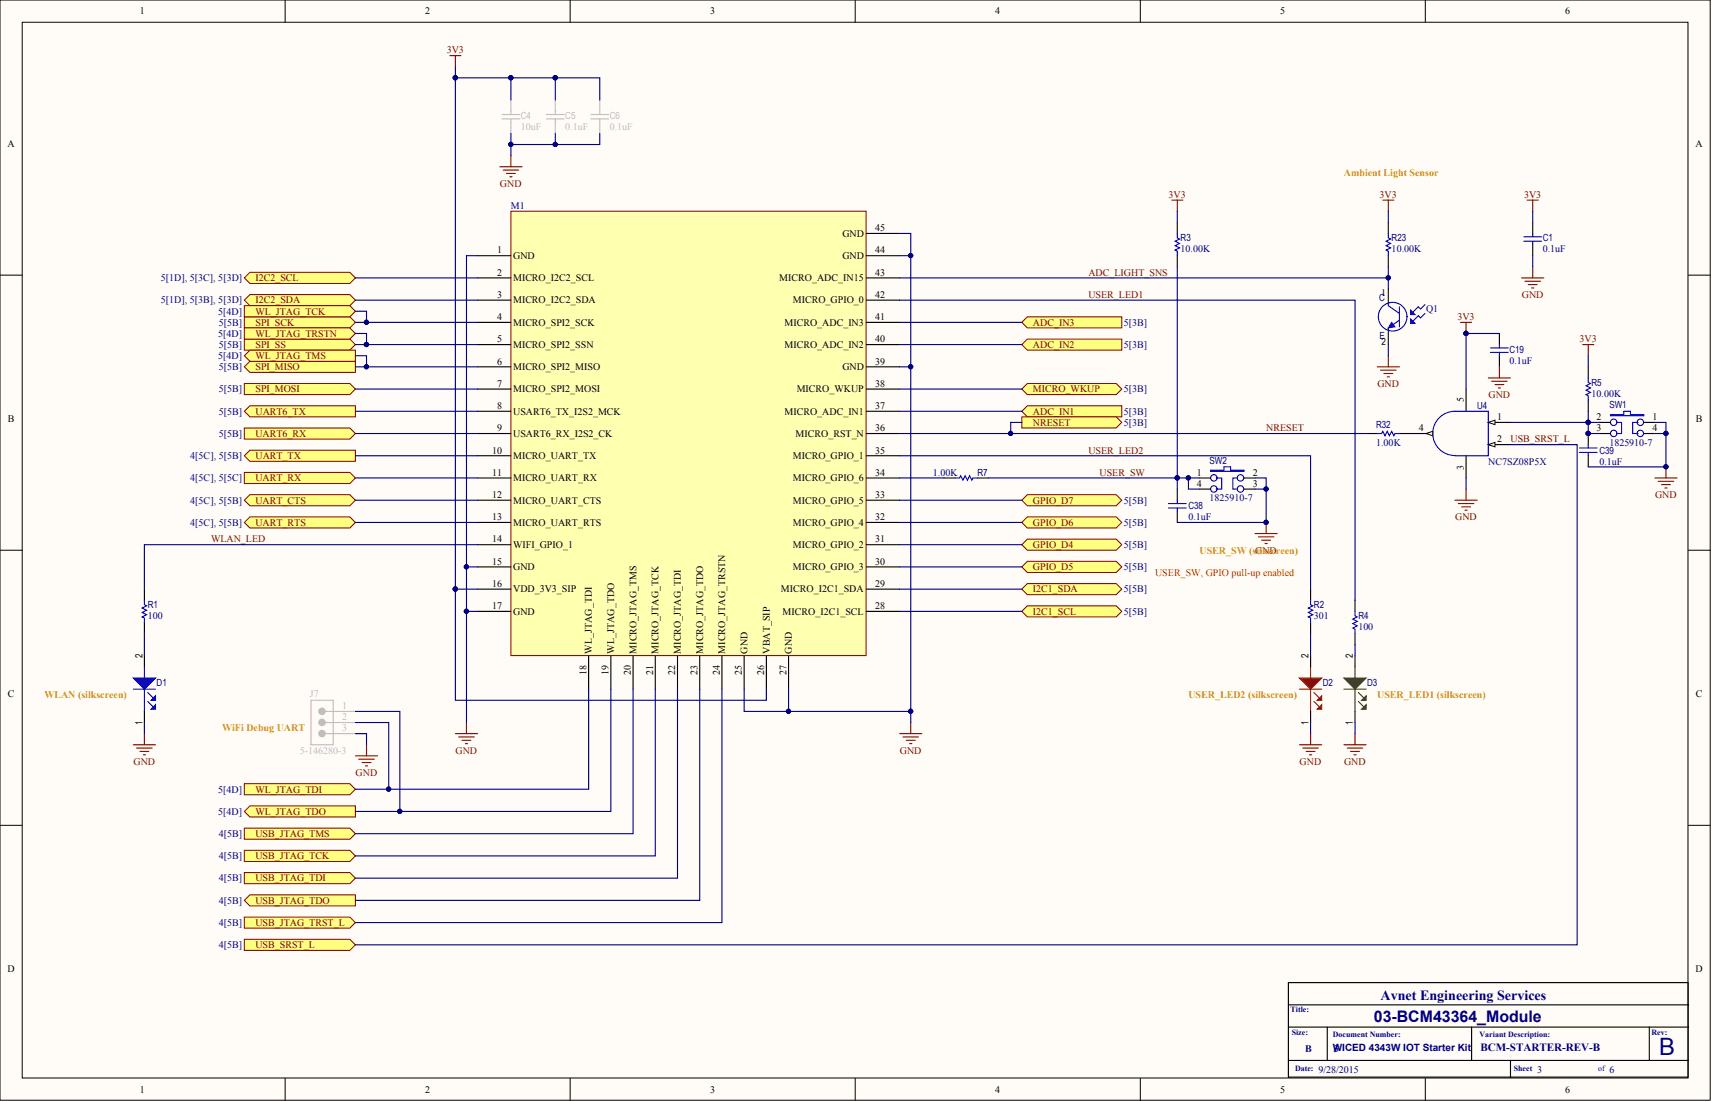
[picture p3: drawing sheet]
<svg xmlns="http://www.w3.org/2000/svg" width="391mm" height="252mm" viewBox="0 0 391 252" stroke-linecap="round" stroke-linejoin="round" font-family="sans-serif">
<defs><g id="words">
<text font-size="5.5" fill="#000080" x="378.9" y="240.9">B</text>
<text font-size="3.6" fill="#000080" x="313.7" y="233.2">03-BCM43364_Module</text>
<text font-size="3.2" fill="#000080" x="315.2" y="228.2">Avnet Engineering Services</text>
<text font-size="2.5" fill="#000080" x="338" y="240">BCM-STARTER-REV-B</text>
<g font-size="2.3">
<text x="32" y="3.3">1</text>
<text x="97" y="3.3">2</text>
<text x="162.1" y="3.3">3</text>
<text x="227.2" y="3.3">4</text>
<text x="292.3" y="3.3">5</text>
<text x="357.4" y="3.3">6</text>
<text x="1.7" y="33.5">A</text>
<text x="387.1" y="33.5">A</text>
<text x="199.8" y="52.8">45</text>
<text x="113.5" y="57.9">1</text>
<text x="117.2" y="59.1">GND</text>
<text x="192.3" y="54">GND</text>
<text x="192.3" y="59.1">GND</text>
<text x="199.8" y="57.9">44</text>
<text x="113.5" y="62.9">2</text>
<text x="117.2" y="64.2">MICRO_I2C2_SCL</text>
<text x="177.9" y="64.2">MICRO_ADC_IN15</text>
<text x="199.8" y="62.9">43</text>
<text x="113.5" y="68">3</text>
<text x="117.2" y="69.3">MICRO_I2C2_SDA</text>
<text x="181" y="69.3">MICRO_GPIO_0</text>
<text x="199.8" y="68">42</text>
<text x="315.3" y="67.5">1</text>
<text x="113.5" y="73.1">4</text>
<text x="117.2" y="74.3">MICRO_SPI2_SCK</text>
<text x="179.1" y="74.3">MICRO_ADC_IN3</text>
<text x="199.8" y="73.1">41</text>
<text x="113.5" y="78.1">5</text>
<text x="113.5" y="83.2">6</text>
<text x="117.2" y="79.4">MICRO_SPI2_SSN</text>
<text x="179.1" y="79.4">MICRO_ADC_IN2</text>
<text x="199.8" y="83.2">39</text>
<text x="199.8" y="78.1">40</text>
<text x="113.5" y="88.3">7</text>
<text x="117.2" y="84.5">MICRO_SPI2_MISO</text>
<text x="117.2" y="89.6">MICRO_SPI2_MOSI</text>
<text x="181.9" y="89.6">MICRO_WKUP</text>
<text x="192.3" y="84.5">GND</text>
<text x="199.8" y="88.3">38</text>
<text x="113.5" y="93.4">8</text>
<text x="117.2" y="94.6">USART6_TX_I2S2_MCK</text>
<text x="179.1" y="94.6">MICRO_ADC_IN1</text>
<text x="199.8" y="93.4">37</text>
<text x="334.2" y="91.8" transform="rotate(-90 334.2 91.8)">5</text>
<text x="341.8" y="95.9">1</text>
<text x="364.5" y="95.9">2</text>
<text x="377.3" y="95.9">1</text>
<text x="1.8" y="96.2">B</text>
<text x="113.5" y="98.4">9</text>
<text x="117.2" y="99.7">USART6_RX_I2S2_CK</text>
<text x="181.6" y="99.7">MICRO_RST_N</text>
<text x="199.8" y="98.4">36</text>
<text x="324" y="98.4">4</text>
<text x="341.8" y="101">2</text>
<text x="364.5" y="98.4">3</text>
<text x="377.3" y="98.4">4</text>
<text x="387.2" y="96.2">B</text>
<text x="112.3" y="103.5">10</text>
<text x="117.2" y="104.8">MICRO_UART_TX</text>
<text x="181" y="104.8">MICRO_GPIO_1</text>
<text x="199.8" y="103.5">35</text>
<text x="334.2" y="107.2" transform="rotate(-90 334.2 107.2)">3</text>
<text x="112.3" y="108.6">11</text>
<text x="112.3" y="113.7">12</text>
<text x="117.2" y="109.9">MICRO_UART_RX</text>
<text x="181" y="109.9">MICRO_GPIO_6</text>
<text x="199.8" y="113.7">33</text>
<text x="199.8" y="108.6">34</text>
<text x="273.2" y="108.6">1</text>
<text x="273.2" y="111.1">4</text>
<text x="286" y="111.1">3</text>
<text x="286" y="108.6">2</text>
<text x="112.3" y="118.7">13</text>
<text x="117.2" y="114.9">MICRO_UART_CTS</text>
<text x="181" y="114.9">MICRO_GPIO_5</text>
<text x="199.8" y="118.7">32</text>
<text x="112.3" y="123.8">14</text>
<text x="117.2" y="120">MICRO_UART_RTS</text>
<text x="117.2" y="125.1">WIFI_GPIO_1</text>
<text x="181" y="125.1">MICRO_GPIO_2</text>
<text x="181" y="120">MICRO_GPIO_4</text>
<text x="199.8" y="123.8">31</text>
<text x="112.3" y="128.9">15</text>
<text x="117.2" y="130.2">GND</text>
<text x="181" y="130.2">MICRO_GPIO_3</text>
<text x="199.8" y="128.9">30</text>
<text x="112.3" y="134">16</text>
<text x="117.2" y="135.2">VDD_3V3_SIP</text>
<text x="178.3" y="135.2">MICRO_I2C1_SDA</text>
<text x="199.8" y="134">29</text>
<text x="112.3" y="139">17</text>
<text x="117.2" y="140.3">GND</text>
<text x="178.7" y="140.3">MICRO_I2C1_SCL</text>
<text x="199.8" y="139">28</text>
<text x="135.2" y="149.2" transform="rotate(-90 135.2 149.2)">WL_JTAG_TDI</text>
<text x="140.2" y="149.2" transform="rotate(-90 140.2 149.2)">WL_JTAG_TDO</text>
<text x="145.3" y="149.2" transform="rotate(-90 145.3 149.2)">MICRO_JTAG_TMS</text>
<text x="150.4" y="149.2" transform="rotate(-90 150.4 149.2)">MICRO_JTAG_TCK</text>
<text x="155.4" y="149.2" transform="rotate(-90 155.4 149.2)">MICRO_JTAG_TDI</text>
<text x="160.5" y="149.2" transform="rotate(-90 160.5 149.2)">MICRO_JTAG_TDO</text>
<text x="165.6" y="149.2" transform="rotate(-90 165.6 149.2)">MICRO_JTAG_TRSTN</text>
<text x="170.7" y="149.2" transform="rotate(-90 170.7 149.2)">GND</text>
<text x="175.7" y="149.2" transform="rotate(-90 175.7 149.2)">VBAT_SIP</text>
<text x="180.8" y="149.2" transform="rotate(-90 180.8 149.2)">GND</text>
<text x="133.9" y="154" transform="rotate(-90 133.9 154)">18</text>
<text x="139" y="154" transform="rotate(-90 139 154)">19</text>
<text x="144" y="154" transform="rotate(-90 144 154)">20</text>
<text x="149.1" y="154" transform="rotate(-90 149.1 154)">21</text>
<text x="154.2" y="154" transform="rotate(-90 154.2 154)">22</text>
<text x="159.2" y="154" transform="rotate(-90 159.2 154)">23</text>
<text x="164.3" y="154" transform="rotate(-90 164.3 154)">24</text>
<text x="169.4" y="154" transform="rotate(-90 169.4 154)">25</text>
<text x="174.5" y="154" transform="rotate(-90 174.5 154)">26</text>
<text x="179.5" y="154" transform="rotate(-90 179.5 154)">27</text>
<text x="1.8" y="159">C</text>
<text x="387.2" y="159">C</text>
<text x="1.7" y="221.8">D</text>
<text x="387.1" y="221.8">D</text>
<text x="32" y="249.4">1</text>
<text x="97" y="249.4">2</text>
<text x="162.1" y="249.4">3</text>
<text x="227.2" y="249.4">4</text>
<text x="292.3" y="249.4">5</text>
<text x="357.4" y="249.4">6</text>
</g>
<g font-size="2.3" fill="#800000">
<text x="102" y="12.2">3V3</text>
<text x="114.2" y="42.6">GND</text>
<text x="266.8" y="45.2">3V3</text>
<text x="315" y="45.2">3V3</text>
<text x="348" y="45.2">3V3</text>
<text x="58.3" y="64.2">I2C2_SCL</text>
<text x="248.5" y="62.9">ADC_LIGHT_SNS</text>
<text x="58.3" y="69.3">I2C2_SDA</text>
<text x="58.3" y="71.8">WL_JTAG_TCK</text>
<text x="248.5" y="68">USER_LED1</text>
<text x="347.4" y="68">GND</text>
<text x="58.3" y="74.3">SPI_SCK</text>
<text x="58.3" y="76.9">WL_JTAG_TRSTN</text>
<text x="235.8" y="74.3">ADC_IN3</text>
<text x="332.7" y="73.1">3V3</text>
<text x="58.3" y="79.4">SPI_SS</text>
<text x="58.3" y="82">WL_JTAG_TMS</text>
<text x="235.8" y="79.4">ADC_IN2</text>
<text x="360.6" y="78.1">3V3</text>
<text x="58.3" y="84.5">SPI_MISO</text>
<text x="58.3" y="89.6">SPI_MOSI</text>
<text x="235.8" y="89.6">MICRO_WKUP</text>
<text x="314.5" y="88.3">GND</text>
<text x="58.3" y="94.6">UART6_TX</text>
<text x="235.8" y="94.6">ADC_IN1</text>
<text x="339.8" y="90.8">GND</text>
<text x="58.3" y="99.7">UART6_RX</text>
<text x="235.8" y="97.2">NRESET</text>
<text x="289.1" y="98.4">NRESET</text>
<text x="344.9" y="101">USB_SRST_L</text>
<text x="58.3" y="104.8">UART_TX</text>
<text x="248.5" y="103.5">USER_LED2</text>
<text x="58.3" y="109.9">UART_RX</text>
<text x="251" y="108.6">USER_SW</text>
<text x="377.9" y="113.7">GND</text>
<text x="58.3" y="114.9">UART_CTS</text>
<text x="235.8" y="114.9">GPIO_D7</text>
<text x="332.2" y="118.7">GND</text>
<text x="48.2" y="123.8">WLAN_LED</text>
<text x="58.3" y="120">UART_RTS</text>
<text x="235.8" y="125.1">GPIO_D4</text>
<text x="235.8" y="120">GPIO_D6</text>
<text x="235.8" y="130.2">GPIO_D5</text>
<text x="286.6" y="126.4">GND</text>
<text x="235.8" y="135.2">I2C1_SDA</text>
<text x="235.8" y="140.3">I2C1_SCL</text>
<text x="104" y="172">GND</text>
<text x="205.4" y="172">GND</text>
<text x="30.5" y="174.6">GND</text>
<text x="81.2" y="177.1">GND</text>
<text x="296.7" y="174.6">GND</text>
<text x="306.9" y="174.6">GND</text>
<text x="58.3" y="180.9">WL_JTAG_TDI</text>
<text x="58.3" y="186">WL_JTAG_TDO</text>
<text x="58.3" y="191">USB_JTAG_TMS</text>
<text x="58.3" y="196.1">USB_JTAG_TCK</text>
<text x="58.3" y="201.2">USB_JTAG_TDI</text>
<text x="58.3" y="206.3">USB_JTAG_TDO</text>
<text x="58.3" y="211.3">USB_JTAG_TRST_L</text>
<text x="58.3" y="216.4">USB_SRST_L</text>
</g>
<g font-size="2.3" fill="#bfbebc">
<text x="118.9" y="29.7">10uF</text>
<text x="129.1" y="29.7">0.1uF</text>
<text x="139.2" y="29.7">0.1uF</text>
<text x="70.7" y="159.1">J7</text>
<text x="78.1" y="161.9">1</text>
<text x="78.1" y="164.4">2</text>
<text x="78.1" y="166.9">3</text>
<text x="68.5" y="172">5-146280-3</text>
</g>
<g font-size="2.3" fill="#fd8300">
<text x="306.8" y="40.1">Ambient Light Sensor</text>
<text x="273.9" y="126.4">USER_SW (silkscreen)</text>
<text x="10.1" y="159.3">WLAN (silkscreen)</text>
<text x="271.3" y="159.3">USER_LED2 (silkscreen)</text>
<text x="314.4" y="159.3">USER_LED1 (silkscreen)</text>
<text x="50.7" y="166.9">WiFi Debug UART</text>
</g>
<g font-size="2.3" fill="#000080">
<text x="116.6" y="47.7">M1</text>
<text x="269.6" y="57.6">10.00K</text>
<text x="317.7" y="57.6">10.00K</text>
<text x="352.2" y="57.6">0.1uF</text>
<text x="36.7" y="64.2">5[1D], 5[3C], 5[3D]</text>
<text x="36.7" y="69.3">5[1D], 5[3B], 5[3D]</text>
<text x="49.8" y="71.8">5[4D]</text>
<text x="325.6" y="71.3">Q1</text>
<text x="49.8" y="76.9">5[4D]</text>
<text x="50" y="74.3">5[5B]</text>
<text x="256.6" y="74.3">5[3B]</text>
<text x="49.8" y="82">5[4D]</text>
<text x="50" y="79.4">5[5B]</text>
<text x="256.6" y="79.4">5[3B]</text>
<text x="344.6" y="83">0.1uF</text>
<text x="50" y="84.5">5[5B]</text>
<text x="50" y="89.6">5[5B]</text>
<text x="256.6" y="89.6">5[3B]</text>
<text x="50" y="94.6">5[5B]</text>
<text x="256.6" y="94.6">5[3B]</text>
<text x="363.4" y="90.6">10.00K</text>
<text x="50" y="99.7">5[5B]</text>
<text x="256.6" y="97.2">5[3B]</text>
<text x="314.2" y="101.7">1.00K</text>
<text x="367.4" y="101.7">1825910-7</text>
<text x="43.4" y="104.8">4[5C], 5[5B]</text>
<text x="339.8" y="106.1">NC7SZ08P5X</text>
<text x="365.2" y="106.1">0.1uF</text>
<text x="43.4" y="109.9">4[5C], 5[5C]</text>
<text x="213" y="108.6">1.00K</text>
<text x="43.4" y="114.9">4[5C], 5[5B]</text>
<text x="256.6" y="114.9">5[5B]</text>
<text x="271.3" y="118.7">0.1uF</text>
<text x="276.2" y="114.4">1825910-7</text>
<text x="43.4" y="120">4[5C], 5[5B]</text>
<text x="256.6" y="125.1">5[5B]</text>
<text x="256.6" y="120">5[5B]</text>
<text x="256.6" y="130.2">5[5B]</text>
<text x="256.6" y="135.2">5[5B]</text>
<text x="33.7" y="141.3">100</text>
<text x="256.6" y="140.3">5[5B]</text>
<text x="300" y="141.3">301</text>
<text x="310.1" y="143.9">100</text>
<text x="49.8" y="180.9">5[4D]</text>
<text x="49.8" y="186">5[4D]</text>
<text x="50" y="191">4[5B]</text>
<text x="50" y="196.1">4[5B]</text>
<text x="50" y="201.2">4[5B]</text>
<text x="50" y="206.3">4[5B]</text>
<text x="50" y="211.3">4[5B]</text>
<text x="50" y="216.4">4[5B]</text>
<text x="304.3" y="239.8">WICED 4343W IOT Starter Kit</text>
<text x="298" y="240">B</text>
<text x="301" y="244.8">9/28/2015</text>
<text x="304.6" y="240">3</text>
<text x="351" y="244.8">3</text>
<text x="367.4" y="244.8">6</text>
</g>
<text font-size="2.3" fill="#f00" x="263.7" y="131.4">USER_SW, GPIO pull-up enabled</text>
<g font-size="2.2" fill="#bfbebc">
<text x="118.9" y="27.2">C4</text>
<text x="129.1" y="27.2">C5</text>
<text x="139.2" y="27.2">C6</text>
</g>
<g font-size="2.2" fill="#000080">
<text x="269.6" y="55.1">R3</text>
<text x="317.7" y="55.1">R23</text>
<text x="352.2" y="55.1">C1</text>
<text x="314.9" y="68.8">C</text>
<text x="315" y="77.4">E</text>
<text x="344.6" y="80.5">C19</text>
<text x="363.4" y="88.1">R5</text>
<text x="337.3" y="93.4">U4</text>
<text x="367.4" y="93.2">SW1</text>
<text x="314.2" y="97.7">R32</text>
<text x="276.2" y="105.8">SW2</text>
<text x="365.2" y="103.6">C39</text>
<text x="223.2" y="108.6">R7</text>
<text x="271.3" y="116.2">C38</text>
<text x="33.7" y="138.8">R1</text>
<text x="300" y="138.8">R2</text>
<text x="310.1" y="141.4">R4</text>
<text x="35.8" y="156.6">D1</text>
<text x="302" y="156.6">D2</text>
<text x="312.2" y="156.6">D3</text>
</g>
<g font-size="2.2">
<text x="315.5" y="78.7">2</text>
<text x="32.5" y="150.2" transform="rotate(-90 32.5 150.2)">2</text>
<text x="298.8" y="150.2" transform="rotate(-90 298.8 150.2)">2</text>
<text x="308.9" y="150.2" transform="rotate(-90 308.9 150.2)">2</text>
<text x="32.5" y="165.4" transform="rotate(-90 32.5 165.4)">1</text>
<text x="298.8" y="165.4" transform="rotate(-90 298.8 165.4)">1</text>
<text x="308.9" y="165.4" transform="rotate(-90 308.9 165.4)">1</text>
</g>
<g font-size="1.8" fill="#000080">
<text x="294.7" y="231">Title:</text>
<text x="294.9" y="236.3">Size:</text>
<text x="304.3" y="236.6">Document Number:</text>
<text x="337.8" y="236.6">Variant Description:</text>
<text x="377.1" y="236.3">Rev:</text>
<text x="295.7" y="244.5">Date:</text>
<text x="345.6" y="244.5">Sheet</text>
<text x="364.9" y="244.5">of</text>
</g>
</g></defs>
<g fill="#fffcf8" stroke="#000" stroke-width=".23">
<path d="M0 0h390.5v251.1h-390.5z"/>
<path d="M5.1 5.1h380.3v241h-380.3z"/>
</g>
<g fill="none" stroke="#000" stroke-width=".23">
<path d="M65.1 0v5.1M130.2 0v5.1M195.3 0v5.1M260.4 0v5.1M325.4 0v5.1M0 62.8h5.1M385.4 62.8h5.1M0 125.6h5.1M385.4 125.6h5.1M0 188.4h5.1M385.4 188.4h5.1M65.1 246.1v5.1"/>
<path d="M130.2 246.1v5.1M195.3 246.1v5.1M260.4 246.1v5.1M325.4 246.1v5.1"/>
</g>
<path d="M294.2 224.3h91.2v21.5h-91.2zM294.2 229.4h91.2M294.2 234.4h91.2M303 234.4v7.6M336 234.4v7.6M376.6 234.4v7.6M294.2 242h91.2M344.9 242v3.8" fill="none" stroke="#000" stroke-width=".25"/>
<path d="M104 167.5h5M104.7 168.2h3.6M105.5 169h2M106.3 169.7h.5M106.5 164.9v2.6" fill="none" stroke="#800000" stroke-width=".25"/>
<g fill="#ffff80" stroke="#800000" stroke-width=".23">
<path d="M57.1 102.8h24v2.5h-24l-1.3-1.3z" fill-rule="evenodd"/>
<path d="M55.8 107.8h24.1l1.2 1.3-1.2 1.3h-24.1z" fill-rule="evenodd"/>
<path d="M57.1 112.9h22.8l1.2 1.3-1.2 1.2h-22.8l-1.3-1.2z" fill-rule="evenodd"/>
<path d="M57.1 118h22.8l1.2 1.2-1.2 1.3h-22.8l-1.3-1.3z" fill-rule="evenodd"/>
<path d="M55.8 189h24.1l1.2 1.3-1.2 1.3h-24.1z" fill-rule="evenodd"/>
<path d="M55.8 194.1h24.1l1.2 1.3-1.2 1.2h-24.1z" fill-rule="evenodd"/>
<path d="M55.8 199.2h24.1l1.2 1.2-1.2 1.3h-24.1z" fill-rule="evenodd"/>
<path d="M57.1 204.2h24v2.6h-24l-1.3-1.3z" fill-rule="evenodd"/>
<path d="M55.8 209.3h24.1l1.2 1.3-1.2 1.3h-24.1z" fill-rule="evenodd"/>
<path d="M234.6 138.3h20.3l1.2 1.2-1.2 1.3h-20.3l-1.3-1.3z" fill-rule="evenodd"/>
<path d="M234.6 133.2h20.3l1.2 1.3-1.2 1.2h-20.3l-1.3-1.2z" fill-rule="evenodd"/>
<path d="M57.1 67.2h22.8l1.2 1.3-1.2 1.3h-22.8l-1.3-1.3z" fill-rule="evenodd"/>
<path d="M234.6 128.1h20.3l1.2 1.3-1.2 1.3h-20.3l-1.3-1.3z" fill-rule="evenodd"/>
<path d="M234.6 123.1h20.3l1.2 1.2-1.2 1.3h-20.3l-1.3-1.3z" fill-rule="evenodd"/>
<path d="M234.6 118h20.3l1.2 1.2-1.2 1.3h-20.3l-1.3-1.3z" fill-rule="evenodd"/>
<path d="M234.6 112.9h20.3l1.2 1.3-1.2 1.2h-20.3l-1.3-1.2z" fill-rule="evenodd"/>
<path d="M234.6 92.6h21.5v2.5h-21.5l-1.3-1.2z" fill-rule="evenodd"/>
<path d="M234.6 77.4h21.5v2.5h-21.5l-1.3-1.2z" fill-rule="evenodd"/>
<path d="M57.1 82.5h24v2.5h-24l-1.3-1.3z" fill-rule="evenodd"/>
<path d="M55.8 72.3h24.1l1.2 1.3-1.2 1.3h-24.1z" fill-rule="evenodd"/>
<path d="M55.8 77.4h24.1l1.2 1.3-1.2 1.2h-24.1z" fill-rule="evenodd"/>
<path d="M57.1 92.6h24v2.5h-24l-1.3-1.2z" fill-rule="evenodd"/>
<path d="M55.8 97.7h24.1l1.2 1.3-1.2 1.2h-24.1z" fill-rule="evenodd"/>
<path d="M57.1 62.2h22.8l1.2 1.2-1.2 1.3h-22.8l-1.3-1.3z" fill-rule="evenodd"/>
<path d="M55.8 87.5h24.1l1.2 1.3-1.2 1.3h-24.1z" fill-rule="evenodd"/>
</g>
<g fill="none" stroke="#800000" stroke-width=".25">
<path d="M289.1 119.2v2.6M377.8 109.1h5.1M378.6 109.9h3.5M379.4 110.6h2M380.1 111.4h.5M380.4 106.6v2.5M286.5 121.8h5.1M287.3 122.5h3.6M288.1 123.3h2M288.8 124.1h.5M30.4 170h5.1M31.2 170.8h3.5"/>
<path d="M32 171.5h2M32.7 172.3h.5M33 167.5v2.5"/>
</g>
<g fill="none" stroke="#00f" stroke-width=".25">
<path d="M367.7 94.6h3v-.7h1.6v.7h3v.3h-7.6zM369.2 96.4h1v2.6h-1M374 96.4h-1.2v2.6h1.2M276.4 107.3h3v-.7h1.6v.7h3v.3h-7.6zM277.7 109.1h1.2v2.5h-1.2M282.5 109.1h-1v2.5h1M332.2 104a5 5 0 0 1-5.1-5.1 5 5 0 0 1 5.1-5h7.6v10.1h-7.6"/>
<circle cx="368.4" cy="96.4" r=".74"/>
<circle cx="368.4" cy="98.9" r=".74"/>
<circle cx="374.5" cy="96.4" r=".74"/>
<circle cx="374.5" cy="98.9" r=".74"/>
<circle cx="277.1" cy="109.1" r=".74"/>
<circle cx="277.1" cy="111.6" r=".74"/>
<circle cx="283.2" cy="109.1" r=".74"/>
<circle cx="283.2" cy="111.6" r=".74"/>
</g>
<path d="M339.8 96.4h5.1M365.2 99h2.5M365.2 96.4h2.5M375.3 99h2.5M375.3 96.4h2.5M273.9 111.6h2.5M273.9 109.1h2.5M284 111.6h2.5M284 109.1h2.5" fill="none" stroke="#000" stroke-width=".25"/>
<g fill="#000080" stroke="#000080" stroke-width=".23">
<circle cx="289.1" cy="119.2" r=".48"/>
<circle cx="380.3" cy="106.5" r=".48"/>
</g>
<path d="M339.8 96.4l1.5-.5v1z" fill="#fffcf8"/>
<path d="M339.8 96.4l1.5-.5v1z" fill="none" stroke="#000" stroke-width=".23"/>
<path d="M339.8 101.5h5.1" fill="none" stroke="#000" stroke-width=".25"/>
<path d="M339.8 101.5l1.5-.5v1z" fill="#fffcf8"/>
<path d="M339.8 101.5l1.5-.5v1z" fill="none" stroke="#000" stroke-width=".23"/>
<path d="M322 99h5.1" fill="none" stroke="#000" stroke-width=".25"/>
<path d="M325.6 99l1.5-.6v1.1z" fill="#fffcf8"/>
<path d="M325.6 99l1.5-.6v1.1z" fill="none" stroke="#000" stroke-width=".23"/>
<path d="M349.9 50.7v2.6M349.9 55.8v2.6M317 66v3.8M317 74.9v3.8M334.7 88.8v5.1M334.7 104v5.1" fill="none" stroke="#000" stroke-width=".25"/>
<g fill="none" stroke="#800000" stroke-width=".25">
<path d="M348.7 45.7h2.5M349.9 45.7v2.5M333.5 73.6h2.5M334.7 73.6v2.5M347.4 63.4h5.1M348.2 64.2h3.5M348.9 65h2.1M349.7 65.7h.5M349.9 60.9v2.5M361.4 78.7h2.5M362.6 78.7v2.5M332.2 114.2h5.1"/>
<path d="M333 114.9h3.5M333.7 115.7h2M334.5 116.5h.5M334.7 111.6v2.6M81.1 172.5h5.1M81.9 173.3h3.6M82.7 174.1h2M83.4 174.8h.5M83.7 170v2.5"/>
</g>
<circle cx="334.7" cy="76.1" r=".48" fill="#000080" stroke="#000080" stroke-width=".23"/>
<path d="M347.9 54h4.1M347.9 55.1h4.1M349.9 53.3v.7M349.9 55.1v.7M317 69.8l2.5 1.8M319.5 73.1l-2.5 1.8M319.5 70v4.6" fill="none" stroke="#00f" stroke-width=".25"/>
<path d="M317.7 73.6l.8 1-1.5 .3z" fill="#00f"/>
<path d="M317.7 73.6l.8 1-1.5 .3z" fill="none" stroke="#00f" stroke-width=".23"/>
<path d="M322 70.8l1.1 1h-1.1z" fill="#00f"/>
<path d="M322 70.8l1.1 1h-1.1z" fill="none" stroke="#00f" stroke-width=".25"/>
<path d="M322 72.8l1.1 1h-1.1z" fill="#00f"/>
<g fill="none" stroke="#00f" stroke-width=".25">
<path d="M317 53.3v1l.5 .3-1 .5 1 .5-1 .5 1 .5-1 .5 .5 .2v1.1M322 72.8l1.1 1h-1.1zM325.3 69.5l-1 1-.5-.5-1.2 1.3M325.3 71.6l-1 1-.5-.5-1.2 1.2M33 137v1l.5 .3-1 .5 1 .5-1 .5 1 .5-1 .5 .5 .3v1M299.2 137v1l.5 .3-1 .5 1 .5-1 .5 1 .5-1 .5 .5 .3v1"/>
<circle cx="318" cy="72.3" r="3.3"/>
</g>
<path d="M317 50.7v2.6M317 58.4v2.5M33 134.5v2.5M299.2 134.5v2.5M33 142.1v2.5M299.2 142.1v2.5" fill="none" stroke="#000" stroke-width=".25"/>
<path d="M315.7 45.7h2.5M317 45.7v2.5M314.4 83.7h5.1M315.2 84.5h3.6M316 85.3h2M316.7 86h.5M317 81.2v2.5" fill="none" stroke="#800000" stroke-width=".25"/>
<path d="M296.7 154.8h5.1l-2.6 2.5z" fill="#bf0000"/>
<path d="M296.7 154.8h5.1l-2.6 2.5z" fill="none" stroke="#bf0000" stroke-width=".25"/>
<path d="M301.8 158.8v1h-1.1z" fill="#bf0000"/>
<path d="M301.8 158.8v1h-1.1z" fill="none" stroke="#bf0000" stroke-width=".25"/>
<path d="M301.8 160.9v1h-1.1z" fill="#bf0000"/>
<path d="M296.7 157.3h5.1M299.2 152.2v2.6M299.2 157.3v5.1M300 158.1l1.3 1.2M300 160.1l1.3 1.3M301.8 160.9v1h-1.1z" fill="none" stroke="#bf0000" stroke-width=".25"/>
<path d="M299.2 149.7v2.5M299.2 162.4v2.5" fill="none" stroke="#000" stroke-width=".25"/>
<path d="M296.7 170h5.1M297.5 170.8h3.5M298.2 171.5h2M299 172.3h.5M299.2 167.5v2.5" fill="none" stroke="#800000" stroke-width=".25"/>
<path d="M306.8 154.8h5.1l-2.5 2.5z" fill="#008000"/>
<path d="M306.8 154.8h5.1l-2.5 2.5z" fill="none" stroke="#008000" stroke-width=".25"/>
<path d="M311.9 158.8v1h-1z" fill="#008000"/>
<path d="M311.9 158.8v1h-1z" fill="none" stroke="#008000" stroke-width=".25"/>
<path d="M311.9 160.9v1h-1z" fill="#008000"/>
<path d="M306.8 157.3h5.1M309.4 152.2v2.6M309.4 157.3v5.1M310.1 158.1l1.3 1.2M310.1 160.1l1.3 1.3M311.9 160.9v1h-1z" fill="none" stroke="#008000" stroke-width=".25"/>
<path d="M309.4 149.7v2.5M309.4 162.4v2.5" fill="none" stroke="#000" stroke-width=".25"/>
<path d="M30.4 154.8h5.1l-2.5 2.5z" fill="#00f"/>
<path d="M30.4 154.8h5.1l-2.5 2.5z" fill="none" stroke="#00f" stroke-width=".25"/>
<path d="M35.5 158.8v1h-1z" fill="#00f"/>
<path d="M35.5 158.8v1h-1z" fill="none" stroke="#00f" stroke-width=".25"/>
<path d="M35.5 160.9v1h-1z" fill="#00f"/>
<path d="M309.4 139.5v1.1l.5 .2-1 .5 1 .5-1 .5 1 .5-1 .6 .5 .2v1M30.4 157.3h5.1M33 152.2v2.6M33 157.3v5.1M33.7 158.1l1.3 1.2M33.7 160.1l1.3 1.3M35.5 160.9v1h-1z" fill="none" stroke="#00f" stroke-width=".25"/>
<path d="M309.4 137v2.5M33 149.7v2.5M309.4 144.6v2.6M33 162.4v2.5" fill="none" stroke="#000" stroke-width=".25"/>
<path d="M306.8 170h5.1M307.6 170.8h3.5M308.4 171.5h2M309.1 172.3h.5M309.4 167.5v2.5" fill="none" stroke="#800000" stroke-width=".25"/>
<g fill="#ffff80" stroke="#800000" stroke-width=".23">
<path d="M233.3 95.1h21.6l1.2 1.3-1.2 1.3h-21.6z" fill-rule="evenodd"/>
<path d="M234.6 72.3h21.5v2.6h-21.5l-1.3-1.3z" fill-rule="evenodd"/>
<path d="M55.8 74.9h24.1l1.2 1.2-1.2 1.3h-24.1z" fill-rule="evenodd"/>
<path d="M55.8 178.9h24.1l1.2 1.2-1.2 1.3h-24.1z" fill-rule="evenodd"/>
<path d="M57.1 183.9h24v2.6h-24l-1.3-1.3z" fill-rule="evenodd"/>
<path d="M57.1 79.9h24v2.6h-24l-1.3-1.3z" fill-rule="evenodd"/>
<path d="M55.8 69.8h24.1l1.2 1.2-1.2 1.3h-24.1z" fill-rule="evenodd"/>
</g>
<path d="M362.6 83.7v2.6M362.6 91.3v2.6" fill="none" stroke="#000" stroke-width=".25"/>
<path d="M362.6 86.3v1l.5 .2-1 .5 1 .6-1 .5 1 .5-1 .5 .5 .2v1" fill="none" stroke="#00f" stroke-width=".25"/>
<path d="M234.6 87.5h20.3l1.2 1.3-1.2 1.3h-20.3l-1.3-1.3z" fill-rule="evenodd" fill="#ffff80" stroke="#800000" stroke-width=".23"/>
<path d="M116.6 48.2h81.1v101.4h-81.1z" fill="#ffffb0" stroke="#800000" stroke-width=".23"/>
<g fill="none" stroke="#000" stroke-width=".25">
<path d="M109 58.4h7.6M197.8 58.4h7.6M197.8 53.3h7.6M109 63.4h7.6M109 68.5h7.6M109 73.6h7.6M109 78.7h7.6M197.8 63.4h7.6M197.8 68.5h7.6M197.8 73.6h7.6M197.8 78.7h7.6M109 83.7h7.6"/>
<path d="M109 88.8h7.6M109 93.9h7.6M109 99h7.6M197.8 83.7h7.6M197.8 88.8h7.6M197.8 93.9h7.6M197.8 99h7.6M109 104h7.6M109 109.1h7.6M109 114.2h7.6M109 119.2h7.6M197.8 104h7.6"/>
<path d="M197.8 109.1h7.6M197.8 114.2h7.6M197.8 119.2h7.6M109 124.3h7.6M109 129.4h7.6M109 134.5h7.6M109 139.5h7.6M197.8 124.3h7.6M197.8 129.4h7.6M197.8 134.5h7.6M197.8 139.5h7.6M134.4 149.7v7.6"/>
<path d="M139.5 149.7v7.6M144.5 149.7v7.6M149.6 149.7v7.6M154.7 149.7v7.6M159.8 149.7v7.6M164.8 149.7v7.6M169.9 149.7v7.6M175 149.7v7.6M180 149.7v7.6"/>
</g>
<path d="M205.4 167.5h5.1M206.2 168.2h3.5M206.9 169h2.1M207.7 169.7h.5M207.9 164.9v2.6" fill="none" stroke="#800000" stroke-width=".25"/>
<path d="M55.8 214.4h24.1l1.2 1.3-1.2 1.2h-24.1z" fill-rule="evenodd" fill="#ffff80" stroke="#800000" stroke-width=".23"/>
<g fill="none" stroke="#bfbebc" stroke-width=".25">
<path d="M114.6 26.1h4.1M114.6 27.2h4.1M116.6 22.8v3.3M116.6 27.2v3.3M124.8 26.1h4M124.8 27.2h4M126.8 22.8v3.3M126.8 27.2v3.3M134.9 26.1h4.1M134.9 27.2h4.1M136.9 22.8v3.3M136.9 27.2v3.3"/>
<path d="M71 159.8h5.1v10.2h-5.1zM74.3 162.4h6.8M74.3 164.9h6.8M74.3 167.5h6.8"/>
</g>
<g fill="none" stroke="#800000" stroke-width=".25">
<path d="M102.7 12.7h2.5M104 12.7v2.5M114.1 38.1h5.1M114.9 38.8h3.5M115.6 39.6h2.1M116.6 35.5v2.6M116.4 40.3h.5M267.5 45.7h2.6M268.8 45.7v2.5M339.8 86.3h5.1M340.6 87h3.5M341.3 87.8h2.1"/>
<path d="M342.1 88.6h.5M342.3 83.7v2.6"/>
</g>
<path d="M268.8 50.7v2.6M268.8 58.4v2.5M342.3 76.1v2.6M311.9 99h2.5M319.5 99h2.5M342.3 81.2v2.5M362.6 99v2.5M215.5 109.1h2.6M223.2 109.1h2.5M268.8 111.6v2.6M268.8 116.7v2.5M362.6 104v2.6" fill="none" stroke="#000" stroke-width=".25"/>
<g fill="none" stroke="#00f" stroke-width=".25">
<path d="M268.8 53.3v1l.5 .3-1 .5 1 .5-1 .5 1 .5-1 .5 .5 .2v1.1M340.3 79.4h4.1M342.3 78.7v.7M314.4 99h1.1l.2-.6 .5 1.1 .5-1.1 .5 1.1 .5-1.1 .5 1.1 .3-.5h1M340.3 80.4h4.1M342.3 80.4v.8M218.1 109.1h1l.2-.5 .6 1 .5-1 .5 1 .5-1 .5 1 .2-.5h1.1M266.8 114.9h4M266.8 116h4M268.8 114.2v.7M268.8 116v.7M360.6 102.3h4.1"/>
<path d="M360.6 103.3h4.1M362.6 101.5v.8M362.6 103.3v.7"/>
</g>
<g fill="#000080" stroke="#000080" stroke-width=".23">
<circle cx="362.6" cy="98.9" r=".48"/>
<circle cx="289.1" cy="111.6" r=".48"/>
<circle cx="362.6" cy="96.4" r=".48"/>
<circle cx="317" cy="63.4" r=".48"/>
<circle cx="271.3" cy="109.1" r=".48"/>
<circle cx="207.9" cy="58.3" r=".48"/>
<circle cx="207.9" cy="83.7" r=".48"/>
<circle cx="207.9" cy="162.4" r=".48"/>
<circle cx="106.5" cy="129.4" r=".48"/>
<circle cx="106.5" cy="139.5" r=".48"/>
<circle cx="103.9" cy="134.4" r=".48"/>
<circle cx="180" cy="162.4" r=".48"/>
<circle cx="91.3" cy="185.2" r=".48"/>
<circle cx="88.7" cy="180.1" r=".48"/>
<circle cx="83.7" cy="73.6" r=".48"/>
<circle cx="83.7" cy="78.6" r=".48"/>
<circle cx="83.7" cy="83.7" r=".48"/>
<circle cx="380.3" cy="98.9" r=".48"/>
<circle cx="230.7" cy="98.9" r=".48"/>
<circle cx="334.7" cy="76.1" r=".48"/>
<circle cx="126.8" cy="17.7" r=".48"/>
<circle cx="103.9" cy="17.7" r=".48"/>
<circle cx="116.6" cy="33" r=".48"/>
<circle cx="126.8" cy="33" r=".48"/>
<circle cx="116.6" cy="17.7" r=".48"/>
<circle cx="268.8" cy="109.1" r=".48"/>
<circle cx="289.1" cy="119.2" r=".48"/>
<circle cx="380.3" cy="106.5" r=".48"/>
</g>
<g fill="#bfbebc" stroke="#bfbebc" stroke-width=".25">
<circle cx="73.5" cy="167.4" r=".74"/>
<circle cx="73.5" cy="162.4" r=".74"/>
<circle cx="73.5" cy="164.9" r=".74"/>
</g>
<g fill="none" stroke="#000080" stroke-width=".25">
<path d="M104 15.2v119.3M104 17.8h22.8M116.6 17.8v5M126.8 17.8h10.1v5M126.8 17.8v5M116.6 30.5v5M126.8 30.5v2.5h-10.2M136.9 30.5v2.5h-10.1M109 58.4h-2.5v106.5M205.4 53.3h2.5v111.6M205.4 58.4h2.5M268.8 48.2v2.5"/>
<path d="M317 48.2v2.5M349.9 48.2v2.5M349.9 58.4v2.5M81.1 73.6h27.9M81.1 71h2.6v2.6M81.1 76.1h2.6v2.6M81.1 63.4h27.9M81.1 68.5h27.9M81.1 78.7h27.9M205.4 68.5h104v68.5M205.4 63.4h111.6M205.4 78.7h27.9"/>
<path d="M205.4 73.6h27.9M268.8 60.9v50.7M317 60.9v5.1M317 78.7v2.5M342.3 76.1h-7.6v12.7M81.1 83.7h27.9M81.1 81.2h2.6v2.5M81.1 88.8h27.9M81.1 93.9h27.9M81.1 99h27.9M205.4 99h106.5M205.4 83.7h2.5"/>
<path d="M205.4 88.8h27.9M205.4 93.9h27.9M233.3 96.4h-2.5v2.6M362.6 93.9v2.5h-17.7M362.6 81.2v2.5M365.2 96.4h-2.6v2.6h2.6M377.8 96.4h2.6v10.2h-17.8M377.8 99h2.6M81.1 114.2h27.9M81.1 104h27.9M81.1 109.1h27.9M81.1 119.2h27.9"/>
<path d="M205.4 104h93.8v30.5M205.4 114.2h27.9M205.4 109.1h10.1M205.4 119.2h27.9M225.7 109.1h48.2M271.3 109.1v2.5h2.6M286.5 109.1h2.6v10.1h-20.3M286.5 111.6h2.6M334.7 109.1v2.5M344.9 101.5h15.2v114.2h-279M104 134.5v25.3h71v-2.5M104 134.5h5"/>
<path d="M106.5 139.5h2.5M106.5 129.4h2.5M109 124.3h-76v10.2M205.4 139.5h27.9M205.4 129.4h27.9M205.4 134.5h27.9M205.4 124.3h27.9M33 144.6v5.1M134.4 157.3v22.8h-53.3M139.5 157.3v27.9h-58.4M144.5 157.3v33h-63.4M149.6 157.3v38.1h-68.5"/>
<path d="M154.7 157.3v43.1h-73.6M159.8 157.3v48.2h-78.7M164.8 157.3v53.3h-83.7M169.9 157.3v5.1h10.1M180 157.3v5.1h27.9M299.2 144.6v5.1M309.4 147.2v2.5M33 164.9v2.6M81.1 167.5h2.6v2.5M81.1 164.9h7.7v15.2M81.1 162.4h10.2v22.8M299.2 164.9v2.6"/>
<path d="M309.4 164.9v2.6"/>
</g>
<use href="#words"/>
</svg>
